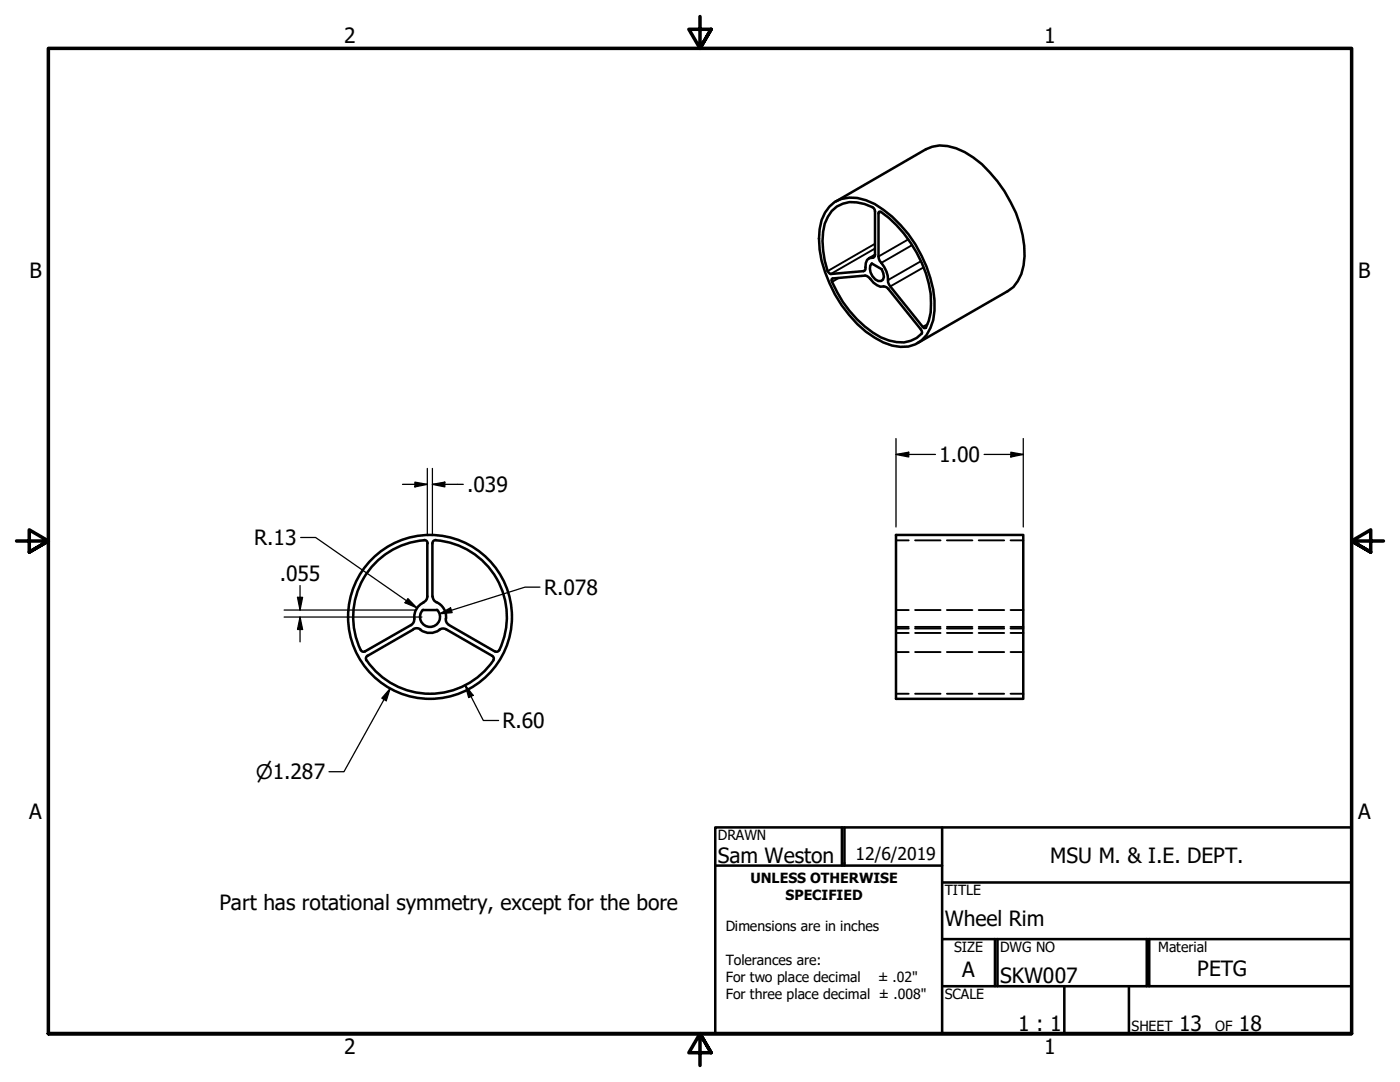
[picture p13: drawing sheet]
<svg xmlns="http://www.w3.org/2000/svg" width="279mm" height="216mm" viewBox="0 0 279 216" stroke-linecap="round" stroke-linejoin="round" font-family="sans-serif">
<defs><g id="words">
<g font-size="4.2">
<text x="68.7" y="8.6">2</text>
<text x="208.4" y="8.6">1</text>
<text x="5.9" y="55.5">B</text>
<text x="271.1" y="55.5">B</text>
<text x="187.5" y="92.2">1.00</text>
<text x="93.2" y="98.2">.039</text>
<text x="50.7" y="108.8">R.13</text>
<text x="55.8" y="116">.055</text>
<text x="108.6" y="118.7">R.078</text>
<text x="100.3" y="145.3">R.60</text>
<text x="5.8" y="163.4">A</text>
<text x="271" y="163.4">A</text>
<text x="143.3" y="172.1">Sam Weston</text>
<text x="209.6" y="172.1">MSU M. &amp; I.E. DEPT.</text>
<text x="43.8" y="181.7">Part has rotational symmetry, except for the bore</text>
<text x="188.5" y="184.8">Wheel Rim</text>
<text x="192" y="194.9">A</text>
<text x="199.6" y="196.2">SKW007</text>
<text x="239" y="194.7">PETG</text>
<text x="203.2" y="205.7">1 : 1</text>
<text x="235.3" y="205.7">13</text>
<text x="247.3" y="205.7">18</text>
<text x="68.7" y="210.3">2</text>
<text x="208.4" y="210.3">1</text>
</g>
<text font-size="4" x="51.1" y="155.4">⌀1.287</text>
<text font-size="3.5" x="170.8" y="171.6">12/6/2019</text>
<g font-size="2.8">
<text x="143.3" y="167.6">DRAWN</text>
<text x="149.8" y="176.2">UNLESS OTHERWISE</text>
<text x="156.8" y="179.6">SPECIFIED</text>
<text x="188.5" y="178.6">TITLE</text>
<text x="144.8" y="185.9">Dimensions are in inches</text>
<text x="190.4" y="189.9">SIZE</text>
<text x="199.6" y="189.9">DWG NO</text>
<text x="231.1" y="190">Material</text>
<text x="144.8" y="192.5">Tolerances are:</text>
<text x="144.8" y="195.9">For two place decimal</text>
<text x="175.3" y="195.9">± .02&quot;</text>
<text x="144.8" y="199.3">For three place decimal ± .008&quot;</text>
<text x="188.5" y="199.3">SCALE</text>
<text x="225.8" y="205.7">SHEET</text>
<text x="242.5" y="205.7">OF</text>
</g>
</g></defs>
<!-- layer: Visible (ANSI) -->
<g fill="none" stroke="#000" stroke-width=".51">
<path d="M165.5 41.2a6.4 6.4 0 0 1 7.3-1.3 20.2 20.2 0 0 1 8.5 6.8 24.8 24.8 0 0 1 5.2 15.3 8.6 8.6 0 0 1-2.6 5.9 6.3 6.3 0 0 1-5.8 1.1 19.3 19.3 0 0 1-10.1-8.1 25 25 0 0 1-4.6-13.3 8.9 8.9 0 0 1 2.1-6.4zM166 42.1a6 6 0 0 1 6.5-1.4l1.6 .6 .3 .2 .2 .7v8.6l-.2 .6a1.33 1.33 0 0 0-1.6 1.1l-.1 1.2-.4 .4-6.5 .6-.4-.3a16.4 16.4 0 0 1-.8-9.8l.6-1.4zM166 55.7l.2-.1 6.5-.6a2.64 2.64 0 0 1 1.6 1.4l1.4 .8a1.44 1.44 0 0 1 1.6 .5l6.5 8 .2 .7a5.7 5.7 0 0 1-6.6 1.5 17 17 0 0 1-7.9-5.9 27.1 27.1 0 0 1-3.6-6.1zM166.8 40.2l18-10.4a7 7 0 0 1 6-.2 18.7 18.7 0 0 1 8.3 6.6 24.2 24.2 0 0 1 5.4 14.9 9 9 0 0 1-2.3 6.2l-1.1 .8-18 10.4M174 52.6l2 1.1 .4 1.5-.2 .6-.4 .3a2.23 2.23 0 0 1-2.2-2.4l.1-.7zM174.6 50.9l-1.2 .7M175.4 42.3l.2-.1a23.9 23.9 0 0 1 9.8 14.4 15.7 15.7 0 0 1 0 7.4l-.6 1.4-.4 .1-6.7-8.3a2.51 2.51 0 0 1-.5-2.1 6.6 6.6 0 0 0-1.6-3l-.3-.9zM84.6 107.8l.5 .1 .2 .5M84.6 107.8a15.2 15.2 0 0 0-12.4 22.2h.7l9.1-5.3a1.62 1.62 0 0 0 .7-1.8 3.1 3.1 0 0 1 1.9-2.7M85.3 108.5v10.5a1.24 1.24 0 0 1-.8 1.2M86.3 108.5v10.6M86.4 119a1.51 1.51 0 0 0 1.2 1.4 3.2 3.2 0 0 1 1.4 3.1"/>
<path d="M87 107.8a15.2 15.2 0 0 1 12.4 22.2h-.6M87 107.8l-.5 .1-.2 .5M178.8 106.7h25.4v32.7h-25.4zM73.2 131.8a15.3 15.3 0 0 0 25.3 0M73.4 130.8l-.4 .5 .1 .5M82.5 125.6l-9.2 5.3M82.5 125.5a1.3 1.3 0 0 1 1.4 .1M84.4 121.7h2.8M84.4 121.7a2 2 0 0 0 0 2.8 2 2 0 0 0 2.8 0 2 2 0 0 0 0-2.8M89 123.5a1.24 1.24 0 0 0 .6 1.2M89 125.6a1.46 1.46 0 0 0-1.8 .4 3.2 3.2 0 0 1-3.3-.3M89.1 125.6l9.2 5.3 .2 .4-.1 .5"/>
<path d="M89.6 124.7l9.1 5.3"/>
<circle cx="85.8" cy="123.1" r="16.4"/>
</g>
<!-- layer: Hidden (ANSI) -->
<g fill="none" stroke="#000" stroke-width=".38">
<path d="M178.8 107.8h2.6M182.6 107.8h5.1M189 107.8h5.1M195.3 107.8h5.1M201.7 107.8h2.5M178.8 121.7h2.6M178.8 138.4h2.6M178.8 126.3h2.6M178.8 125.1h2.6M178.8 130.1h2.6M178.8 125.4h2.6M182.6 121.7h5.1"/>
<path d="M182.6 138.4h5.1M182.6 126.3h5.1M182.6 125.1h5.1M182.6 130.1h5.1M182.6 125.4h5.1M189 121.7h5.1M189 138.4h5.1M189 126.3h5.1M189 125.1h5.1M189 130.1h5.1M189 125.4h5.1M195.3 121.7h5.1"/>
<path d="M195.3 138.4h5.1M195.3 126.3h5.1M195.3 125.1h5.1M195.3 130.1h5.1M195.3 125.4h5.1M201.7 121.7h2.5M201.7 138.4h2.5M201.7 126.3h2.5M201.7 125.1h2.5M201.7 130.1h2.5M201.7 125.4h2.5"/>
</g>
<!-- layer: Visible Narrow (ANSI) -->
<path d="M167.3 55.5l-1.2 .8M172.7 53.9l-.4 .2M174.6 51.2l-.5 .2M174.6 48.6l-9.4 5.5M174.6 49.6l-8.8 5.1M175.8 42.3l-.5 .2M181.3 47.8l-6 3.4M182.1 48.9l-6.2 3.6M183.8 52.1l-6.6 3.8M184.3 53.3l-6.6 3.9M185.1 64.7l-1 .5" fill="none" stroke="#000" stroke-width=".38"/>
<!-- layer: Border (ANSI) -->
<path d="M139.7 3.3v6.4l-2.2-3.9h4.4l-2.2 3.9 2.2-3.9M3.3 107.9h6.4l-3.9-2.2v4.5l3.9-2.3-3.9 2.3M276.1 107.9h-6.4l3.9-2.2v4.5l-3.9-2.3 3.9 2.3M9.7 206.2v-196.5h260v196.5h-260h260M141.9 210.1l-2.2-3.9 2.2 3.9h-4.4l2.2-3.9v6.4" fill="none" stroke="#000" stroke-width=".7"/>
<!-- layer: Title (ANSI) -->
<g fill="none" stroke="#000" stroke-width=".51">
<path d="M142.7 165.1h127v41.1h-127zM142.7 172.7h45.3M168 165.1v7.6M168.5 165.1v7.6M188 176.1h81.7M188 165.1v41.1M188 187.4h81.7M188 196.8h81.7M198.6 187.4v9.4M199.1 187.4v9.4M212.4 196.8v9.4M225.3 196.8v9.4"/>
<path d="M228.9 187.4v9.4M229.4 187.4v9.4"/>
</g>
<!-- layer: Dimension (ANSI) -->
<g fill="none" stroke="#000" stroke-width=".25">
<path d="M80.3 96.6h5M82.8 96.2l2.5 .4-2.5 .6zM85.3 93.5v13.4M86.3 96.6l2.5-.4v1zM86.3 96.6h6.2M86.3 93.5v13.4M178.8 90.7l2.6-.5v1zM178.8 90.7h7.9M178.8 87.5v17.7M196.4 90.7h7.8M201.7 90.2l2.5 .5-2.5 .5zM204.2 87.5v17.7"/>
<path d="M59.4 119.2h1l-.5 2.5zM59.9 116.8v4.9M60 107.3h3l20.2 14M81.4 119.4l1.8 1.9-2.4-1zM107.8 117.2h-3l-17.1 5.3M56.7 121.7h26.1M56.7 123.1h27.5M59.9 123.1l.5 2.5h-1zM59.9 123.1v5M77.9 137.4l-.8 2.4-.9-.5zM77.9 137.4l-9.3 16.6h-2.9M87.7 122.5l2.2-1.2 .3 .9z"/>
<path d="M92.8 136.7l1.6 2-.9 .5zM92.8 136.7l3.7 7.1h3"/>
</g>
<g fill="#000">
<path d="M82.8 96.2l2.5 .4-2.5 .6z" fill-rule="evenodd"/>
<path d="M86.3 96.6l2.5-.4v1z" fill-rule="evenodd"/>
<path d="M178.8 90.7l2.6-.5v1z" fill-rule="evenodd"/>
<path d="M201.7 90.2l2.5 .5-2.5 .5z" fill-rule="evenodd"/>
<path d="M59.4 119.2h1l-.5 2.5z" fill-rule="evenodd"/>
<path d="M59.9 123.1l.5 2.5h-1z" fill-rule="evenodd"/>
<path d="M77.9 137.4l-.8 2.4-.9-.5z" fill-rule="evenodd"/>
<path d="M81.4 119.4l1.8 1.9-2.4-1z" fill-rule="evenodd"/>
<path d="M87.7 122.5l2.2-1.2 .3 .9z" fill-rule="evenodd"/>
<path d="M92.8 136.7l1.6 2-.9 .5z" fill-rule="evenodd"/>
</g>
<use href="#words"/>
</svg>
